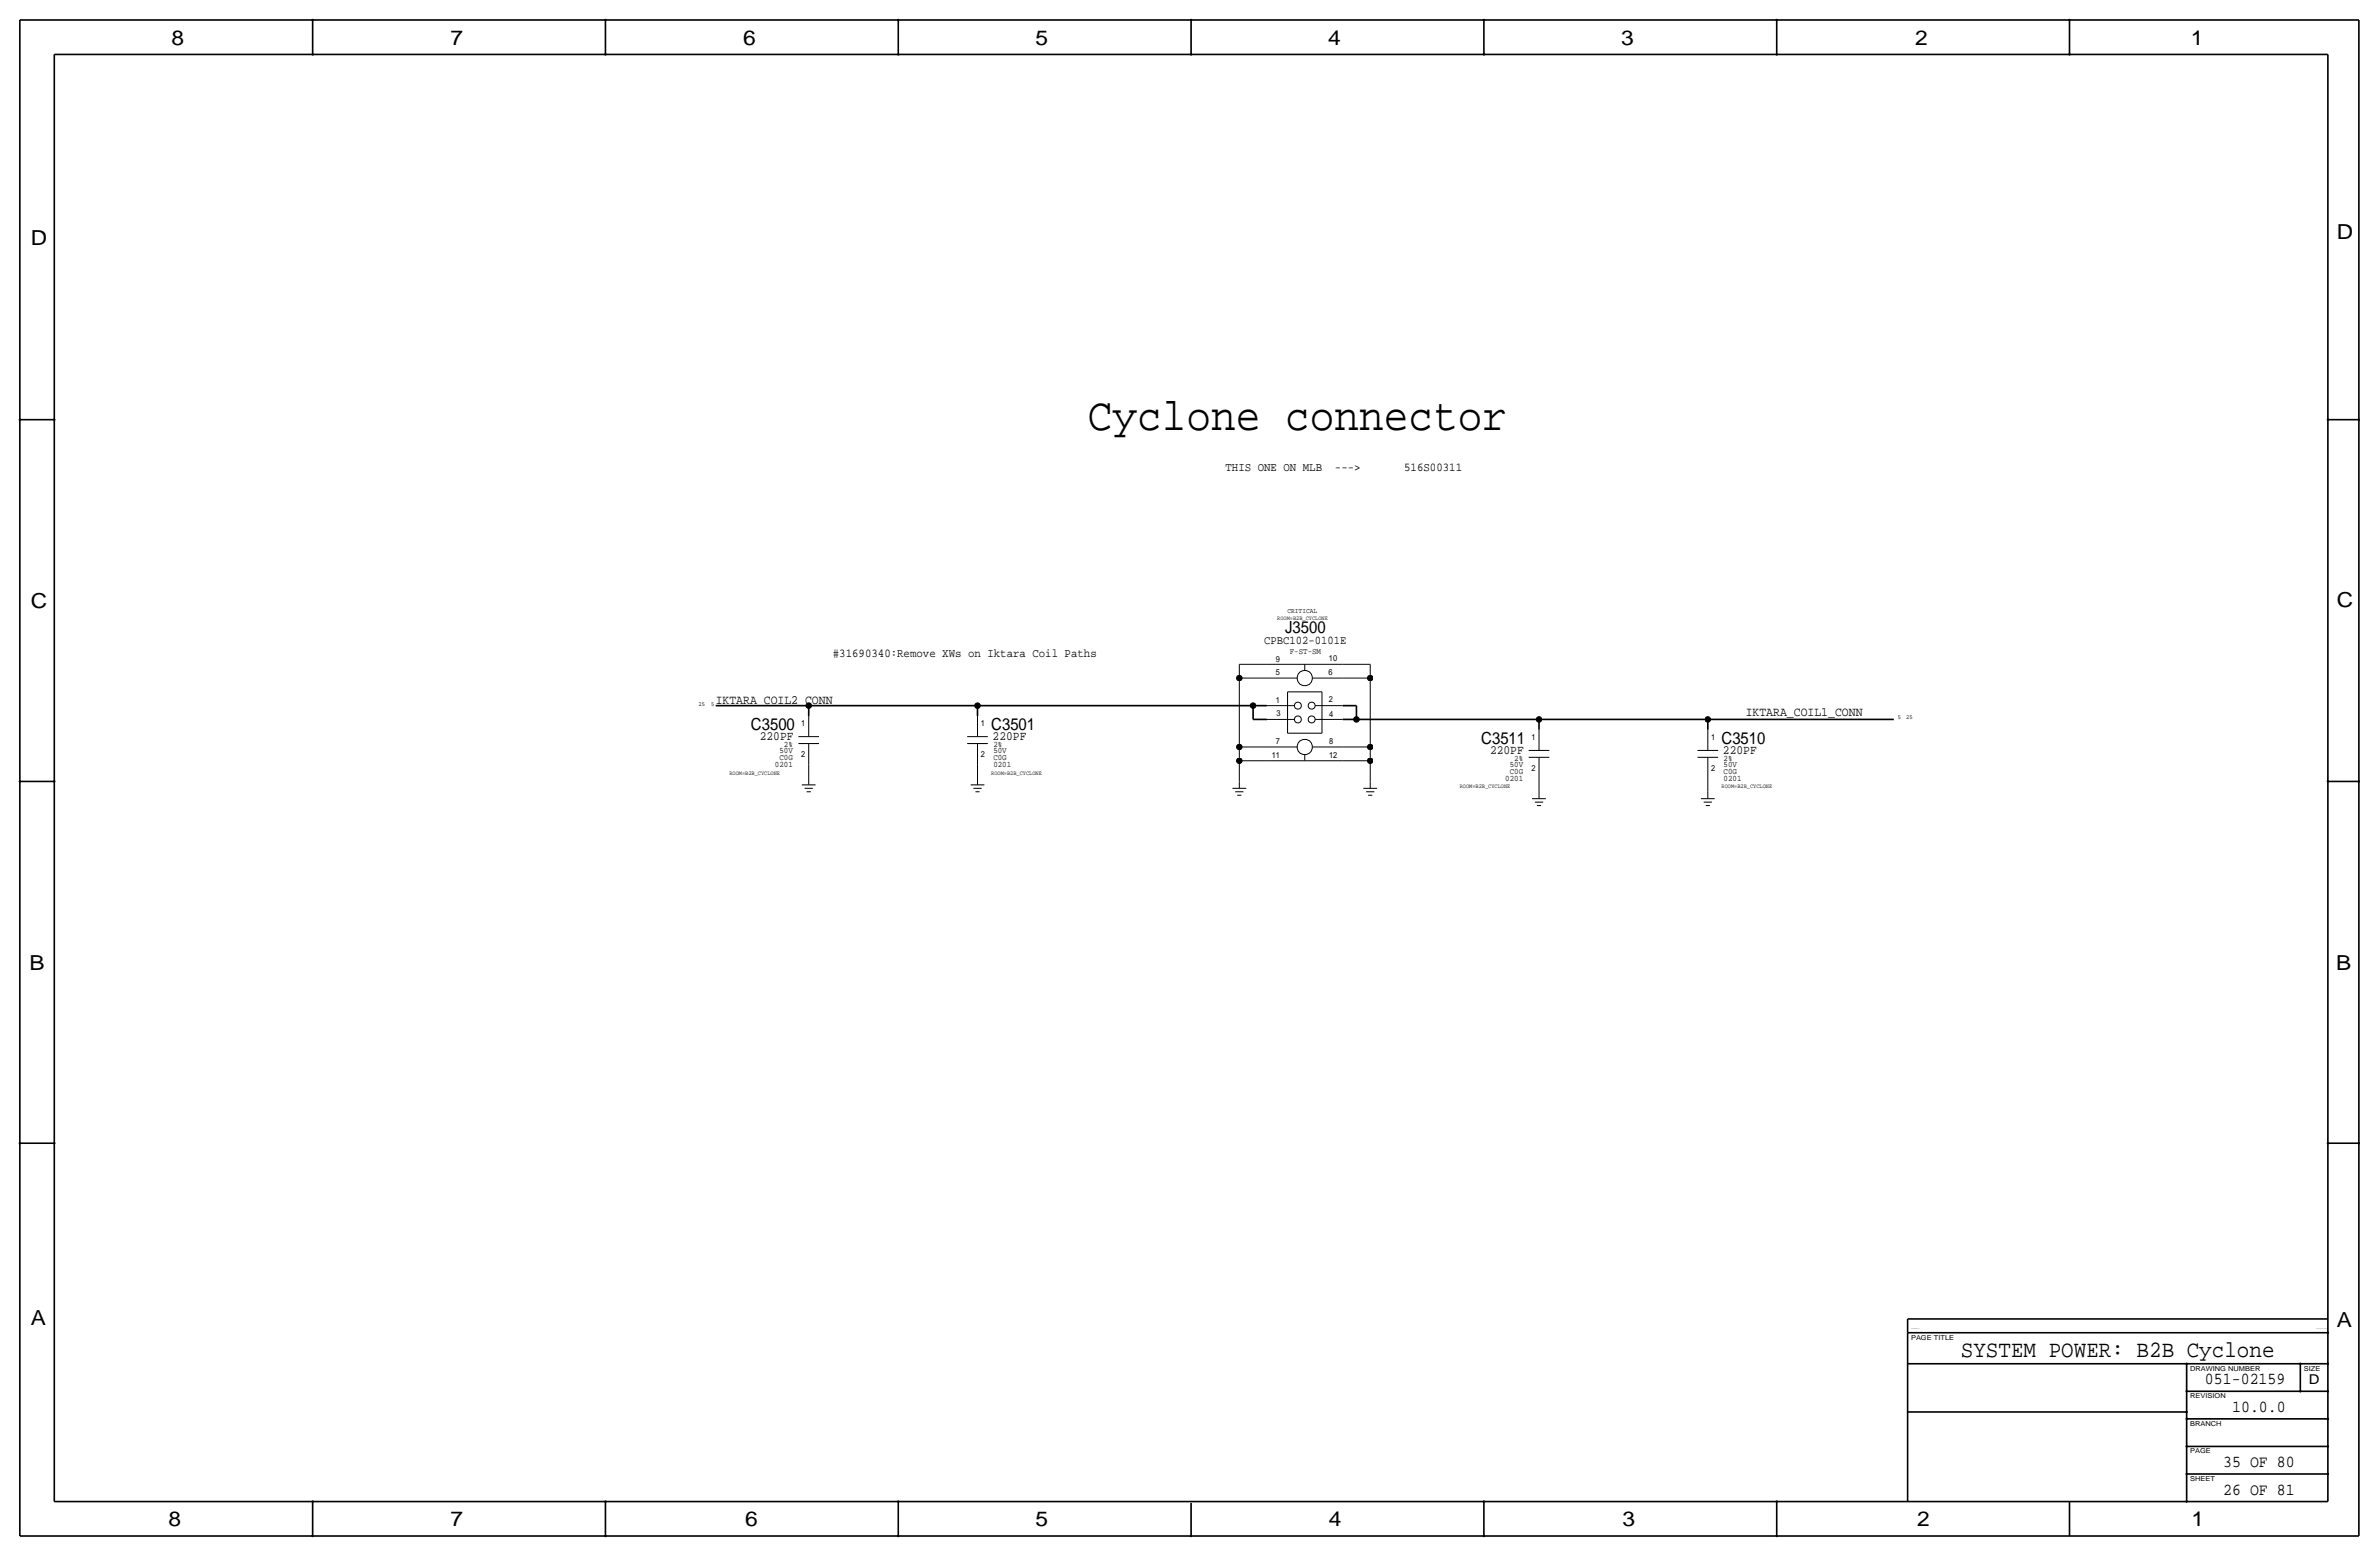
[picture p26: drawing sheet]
<svg xmlns="http://www.w3.org/2000/svg" width="877mm" height="574mm" viewBox="0 0 877 574" stroke-linecap="round" stroke-linejoin="round" font-family="sans-serif">
<defs><g id="words">
<text font-size="17" x="401" y="158.5">Cyclone connector</text>
<text font-size="8.6" x="722.9" y="500.1">SYSTEM POWER: B2B Cyclone</text>
<g font-size="7.6">
<text x="63.2" y="16.5">8</text>
<text x="166.1" y="16.5">7</text>
<text x="274" y="16.5">6</text>
<text x="381.7" y="16.5">5</text>
<text x="489.7" y="16.5">4</text>
<text x="597.6" y="16.5">3</text>
<text x="706.1" y="16.5">2</text>
<text x="807.7" y="16.5">1</text>
<text x="861.5" y="88.1">D</text>
<text x="11.4" y="90.4">D</text>
<text x="11.4" y="224.3">C</text>
<text x="861.5" y="223.8">C</text>
<text x="10.8" y="357.6">B</text>
<text x="861.3" y="357.4">B</text>
<text x="11.3" y="488.4">A</text>
<text x="861.5" y="489.2">A</text>
<text x="62.2" y="562.6">8</text>
<text x="166" y="562.6">7</text>
<text x="274.8" y="562.6">6</text>
<text x="381.7" y="562.6">5</text>
<text x="489.9" y="562.6">4</text>
<text x="598.1" y="562.6">3</text>
<text x="706.8" y="562.6">2</text>
<text x="807.9" y="562.6">1</text>
</g>
<g font-size="6.2">
<text x="473.8" y="233.4">J3500</text>
<text x="276.9" y="269">C3500</text>
<text x="365.5" y="269">C3501</text>
<text x="546.1" y="274.1">C3511</text>
<text x="634.7" y="274.1">C3510</text>
<text x="812.9" y="510.3">051-02159</text>
<text x="822.9" y="520.4">10.0.0</text>
<text x="819.6" y="540.8">35 OF 80</text>
<text x="819.6" y="550.9">26 OF 81</text>
</g>
<text font-size="5" x="851.2" y="510.3">D</text>
<g font-size="4.7">
<text x="263.9" y="259.6">IKTARA_COIL2_CONN</text>
<text x="643.6" y="263.9">IKTARA_COIL1_CONN</text>
<text x="280.1" y="272.8">220PF</text>
<text x="366" y="272.8">220PF</text>
<text x="549.3" y="277.9">220PF</text>
<text x="635.2" y="277.9">220PF</text>
</g>
<g font-size="4.4">
<text x="451.8" y="173.7">THIS ONE ON MLB</text>
<text x="492.2" y="173.7">---&gt;</text>
<text x="517.7" y="173.7">516S00311</text>
<text x="466.1" y="237.5">CPBC102-0101E</text>
<text x="307" y="242.3">#31690340:Remove XWs on Iktara Coil Paths</text>
</g>
<g font-size="3.1">
<text x="470.4" y="243.8">9</text>
<text x="475.5" y="241">F-ST-SM</text>
<text x="489.9" y="243.6">10</text>
<text x="470.4" y="248.9">5</text>
<text x="489.8" y="248.9">6</text>
<text x="470.4" y="259.1">1</text>
<text x="470.6" y="263.9">3</text>
<text x="489.9" y="258.8">2</text>
<text x="295.3" y="267.7">1</text>
<text x="361.6" y="267.7">1</text>
<text x="490.1" y="264.2">4</text>
<text x="289" y="275.3">2%</text>
<text x="366.2" y="275.3">2%</text>
<text x="470.4" y="274.3">7</text>
<text x="490" y="274.3">8</text>
<text x="564.6" y="272.8">1</text>
<text x="630.9" y="272.8">1</text>
<text x="287.4" y="277.6">50V</text>
<text x="287.4" y="280.2">C0G</text>
<text x="295.3" y="279.1">2</text>
<text x="361.6" y="279.1">2</text>
<text x="366.2" y="277.6">50V</text>
<text x="366.2" y="280.2">C0G</text>
<text x="468.8" y="279.4">11</text>
<text x="490" y="279.4">12</text>
<text x="558.2" y="280.4">2%</text>
<text x="635.5" y="280.4">2%</text>
<text x="285.7" y="282.7">0201</text>
<text x="366.2" y="282.7">0201</text>
<text x="554.9" y="287.8">0201</text>
<text x="556.6" y="285.2">C0G</text>
<text x="556.6" y="282.7">50V</text>
<text x="564.6" y="284.2">2</text>
<text x="630.9" y="284.2">2</text>
<text x="635.5" y="282.7">50V</text>
<text x="635.5" y="287.8">0201</text>
<text x="635.5" y="285.2">C0G</text>
</g>
<text font-size="2.6" x="474.7" y="225.8">CRITICAL</text>
<g font-size="2.5">
<text x="704.5" y="493.8">PAGE TITLE</text>
<text x="807.4" y="505.2">DRAWING NUMBER</text>
<text x="849.3" y="505.2">SIZE</text>
<text x="807.4" y="515.4">REVISION</text>
<text x="807.4" y="525.5">BRANCH</text>
<text x="807.4" y="535.7">PAGE</text>
<text x="807.4" y="545.8">SHEET</text>
</g>
<g font-size="2.3">
<text x="257.6" y="260.1">25</text>
<text x="262.1" y="260.1">5</text>
<text x="699.7" y="265.2">5</text>
<text x="702.8" y="265.2">25</text>
</g>
<g font-size="2.2">
<text x="470.9" y="228.3">ROOM=B2B_CYCLONE</text>
<text x="268.9" y="285.5">ROOM=B2B_CYCLONE</text>
<text x="365.5" y="285.5">ROOM=B2B_CYCLONE</text>
<text x="538.2" y="290.6">ROOM=B2B_CYCLONE</text>
<text x="634.7" y="290.6">ROOM=B2B_CYCLONE</text>
</g>
<g font-size=".4">
<text x="704.5" y="490">SYNC_MASTER=sync</text>
<text x="853.9" y="490">SYNC_DATE=04/14/2017</text>
</g>
</g></defs>
<g fill="none" stroke="#000" stroke-width=".37">
<path d="M456.9 249.9v25.4zM456.9 249.9h10.2zM456.9 244.9v5zM456.9 244.9h10.2zM467.1 249.9h11.1zM467.1 244.9h27.9zM474.7 255v15.3zM474.7 255h12.7zM481 244.9v2.2zM483.8 249.9h11.2zM487.4 255v15.3zM495 249.9h10.2z"/>
<path d="M495 244.9h10.2zM505.2 249.9v25.4zM505.2 244.9v5zM294.3 271.5h7.7zM294.3 274.1h7.7zM298.1 263.9v7.6zM298.1 274.1v7.6zM356.6 274.1h7.6zM356.6 271.5h7.6zM360.4 263.9v7.6zM360.4 274.1v7.6zM456.9 275.3h10.2z"/>
<path d="M456.9 275.3v5.1zM467.1 260.1h10.1zM467.1 275.3h11.1zM467.1 265.2h10.1zM474.7 270.3h12.7zM481 278.1v2.3zM483.8 275.3h11.2zM484.8 265.2h10.2zM484.8 260.1h10.2zM495 275.3h10.2zM505.2 275.3v5.1zM563.6 276.6h7.6z"/>
<path d="M563.6 279.1h7.6zM567.4 269v7.6zM567.4 279.1v7.7zM625.8 276.6h7.6zM625.8 279.1h7.6zM629.6 269v7.6zM629.6 279.1v7.7zM295.6 289.3h5.1zM296.6 290.6h3.1zM297.4 291.8h1.5zM298.1 281.7v5.1zM298.1 286.8v2.5z"/>
<path d="M357.8 289.3h5.1zM358.9 290.6h3zM359.6 291.8h1.5zM360.4 281.7v5.1zM360.4 286.8v2.5zM454.4 290.6h5zM455.4 291.8h3zM456.1 293.1h1.6zM456.9 280.4h10.2zM456.9 280.4v7.6zM456.9 288v2.6zM467.1 280.4h27.9z"/>
<path d="M495 280.4h10.2zM502.6 290.6h5.1zM503.6 291.8h3.1zM504.4 293.1h1.5zM505.2 280.4v7.6zM505.2 288v2.6zM564.8 294.4h5.1zM565.9 295.7h3zM566.6 296.9h1.5zM567.4 286.8v5zM567.4 291.8v2.6zM627.1 294.4h5.1z"/>
<path d="M628.1 295.7h3zM628.9 296.9h1.5zM629.6 286.8v5zM629.6 291.8v2.6z"/>
<circle cx="481" cy="250" r="2.82"/>
<circle cx="478.5" cy="265.2" r="1.28"/>
<circle cx="478.5" cy="260.1" r="1.28"/>
<circle cx="481" cy="275.4" r="2.82"/>
<circle cx="483.6" cy="265.2" r="1.28"/>
<circle cx="483.6" cy="260.1" r="1.28"/>
</g>
<g fill="none" stroke="#000" stroke-width=".6" stroke-linecap="butt">
<path d="M7.3 7.4v558.8zM7.3 7.4h862.3zM115.3 7.4v12.7zM223.2 7.4v12.7zM331.2 7.4v12.7zM439.1 7.4v12.7zM547.1 7.4v12.7zM655 7.4v12.7zM763 7.4v12.7zM869.6 7.4v558.8zM20 20.1v533.4zM20 20.1h838.2z"/>
<path d="M858.2 20.1v533.4zM7.3 154.7h12.7zM858.2 154.7h11.4zM263.9 260.1h34.2zM298.1 260.1v3.8zM298.1 260.1h62.3zM360.4 260.1v3.8zM360.4 260.1h101.6zM462 260.1h5.1zM462 265.2h5.1zM462 260.1v5.1zM495 265.2h5.1z"/>
<path d="M495 260.1h5.1zM500.1 265.2h67.3zM500.1 260.1v5.1zM567.4 265.2v3.8zM567.4 265.2h62.2zM629.6 265.2v3.8zM629.6 265.2h68.6zM7.3 288h12.7zM858.2 288h11.4zM7.3 421.4h12.7zM858.2 421.4h11.4zM703.3 491.2h154.9z"/>
<path d="M703.3 486.2h154.9zM703.3 486.2v5zM703.3 491.2v62.3zM703.3 502.7h154.9zM806.1 502.7v50.8zM806.1 512.8h52.1zM848.1 502.7v10.1zM703.3 520.4h102.8zM806.1 533.1h52.1zM806.1 523h52.1zM20 553.5h838.2zM115.3 553.5v12.7z"/>
<path d="M223.2 553.5v12.7zM331.2 553.5v12.7zM439.1 554v12.2zM547.1 553.5v12.7zM655 553.5v12.7zM763 553.5v12.7zM806.1 543.3h52.1zM7.3 566.2h862.3z"/>
</g>
<g fill="#000" stroke="#000" stroke-width=".37">
<path d="M115.1 7.2h.4v.3h-.4zM115.1 19.9h.4v.3h-.4zM223 7.2h.4v.3h-.4zM223 19.9h.4v.3h-.4zM331 19.9h.4v.3h-.4zM331 7.2h.4v.3h-.4zM438.9 7.2h.4v.3h-.4zM438.9 19.9h.4v.3h-.4zM546.9 7.2h.4v.3h-.4zM546.9 19.9h.4v.3h-.4zM654.8 19.9h.4v.3h-.4zM654.8 7.2h.4v.3h-.4z"/>
<path d="M762.8 19.9h.4v.3h-.4zM762.8 7.2h.4v.3h-.4zM7.1 154.5h.4v.4h-.4zM19.8 154.5h.4v.4h-.4zM858 154.5h.4v.4h-.4zM869.5 154.5h.3v.4h-.3zM7.1 287.9h.4v.3h-.4zM19.8 287.9h.4v.3h-.4zM858 287.9h.4v.3h-.4zM869.5 287.9h.3v.3h-.3zM7.1 421.2h.4v.4h-.4zM19.8 421.2h.4v.4h-.4z"/>
<path d="M858 421.2h.4v.4h-.4zM869.5 421.2h.3v.4h-.3zM858 491.1h.4v.3h-.4zM806 502.5h.3v.3h-.3zM806 512.7h.3v.3h-.3zM847.9 512.7h.3v.3h-.3zM847.9 502.5h.3v.3h-.3zM858 502.5h.4v.3h-.4zM858 512.7h.4v.3h-.4zM806 520.3h.3v.3h-.3zM806 522.8h.3v.4h-.3zM806 533h.3v.3h-.3z"/>
<path d="M858 522.8h.4v.4h-.4zM858 533h.4v.3h-.4zM115.1 553.3h.4v.3h-.4zM223 553.3h.4v.3h-.4zM331 553.3h.4v.3h-.4zM546.9 553.3h.4v.3h-.4zM654.8 553.3h.4v.3h-.4zM806 543.1h.3v.4h-.3zM806 553.3h.3v.3h-.3zM858 543.1h.4v.4h-.4zM115.1 566h.4v.3h-.4zM223 566h.4v.3h-.4z"/>
<path d="M331 566h.4v.3h-.4zM438.9 566h.4v.3h-.4zM546.9 566h.4v.3h-.4zM654.8 566h.4v.3h-.4z"/>
<circle cx="456.9" cy="249.9" r="1.02"/>
<circle cx="505.2" cy="249.9" r="1.02"/>
<circle cx="298.1" cy="260.1" r="1.02"/>
<circle cx="360.4" cy="260.1" r="1.02"/>
<circle cx="456.9" cy="275.3" r="1.02"/>
<circle cx="462" cy="260.1" r="1.02"/>
<circle cx="500.1" cy="265.2" r="1.02"/>
<circle cx="505.2" cy="275.3" r="1.02"/>
<circle cx="567.4" cy="265.2" r="1.02"/>
<circle cx="629.6" cy="265.2" r="1.02"/>
<circle cx="456.9" cy="280.4" r="1.02"/>
<circle cx="505.2" cy="280.4" r="1.02"/>
</g>
<use href="#words"/>
</svg>
